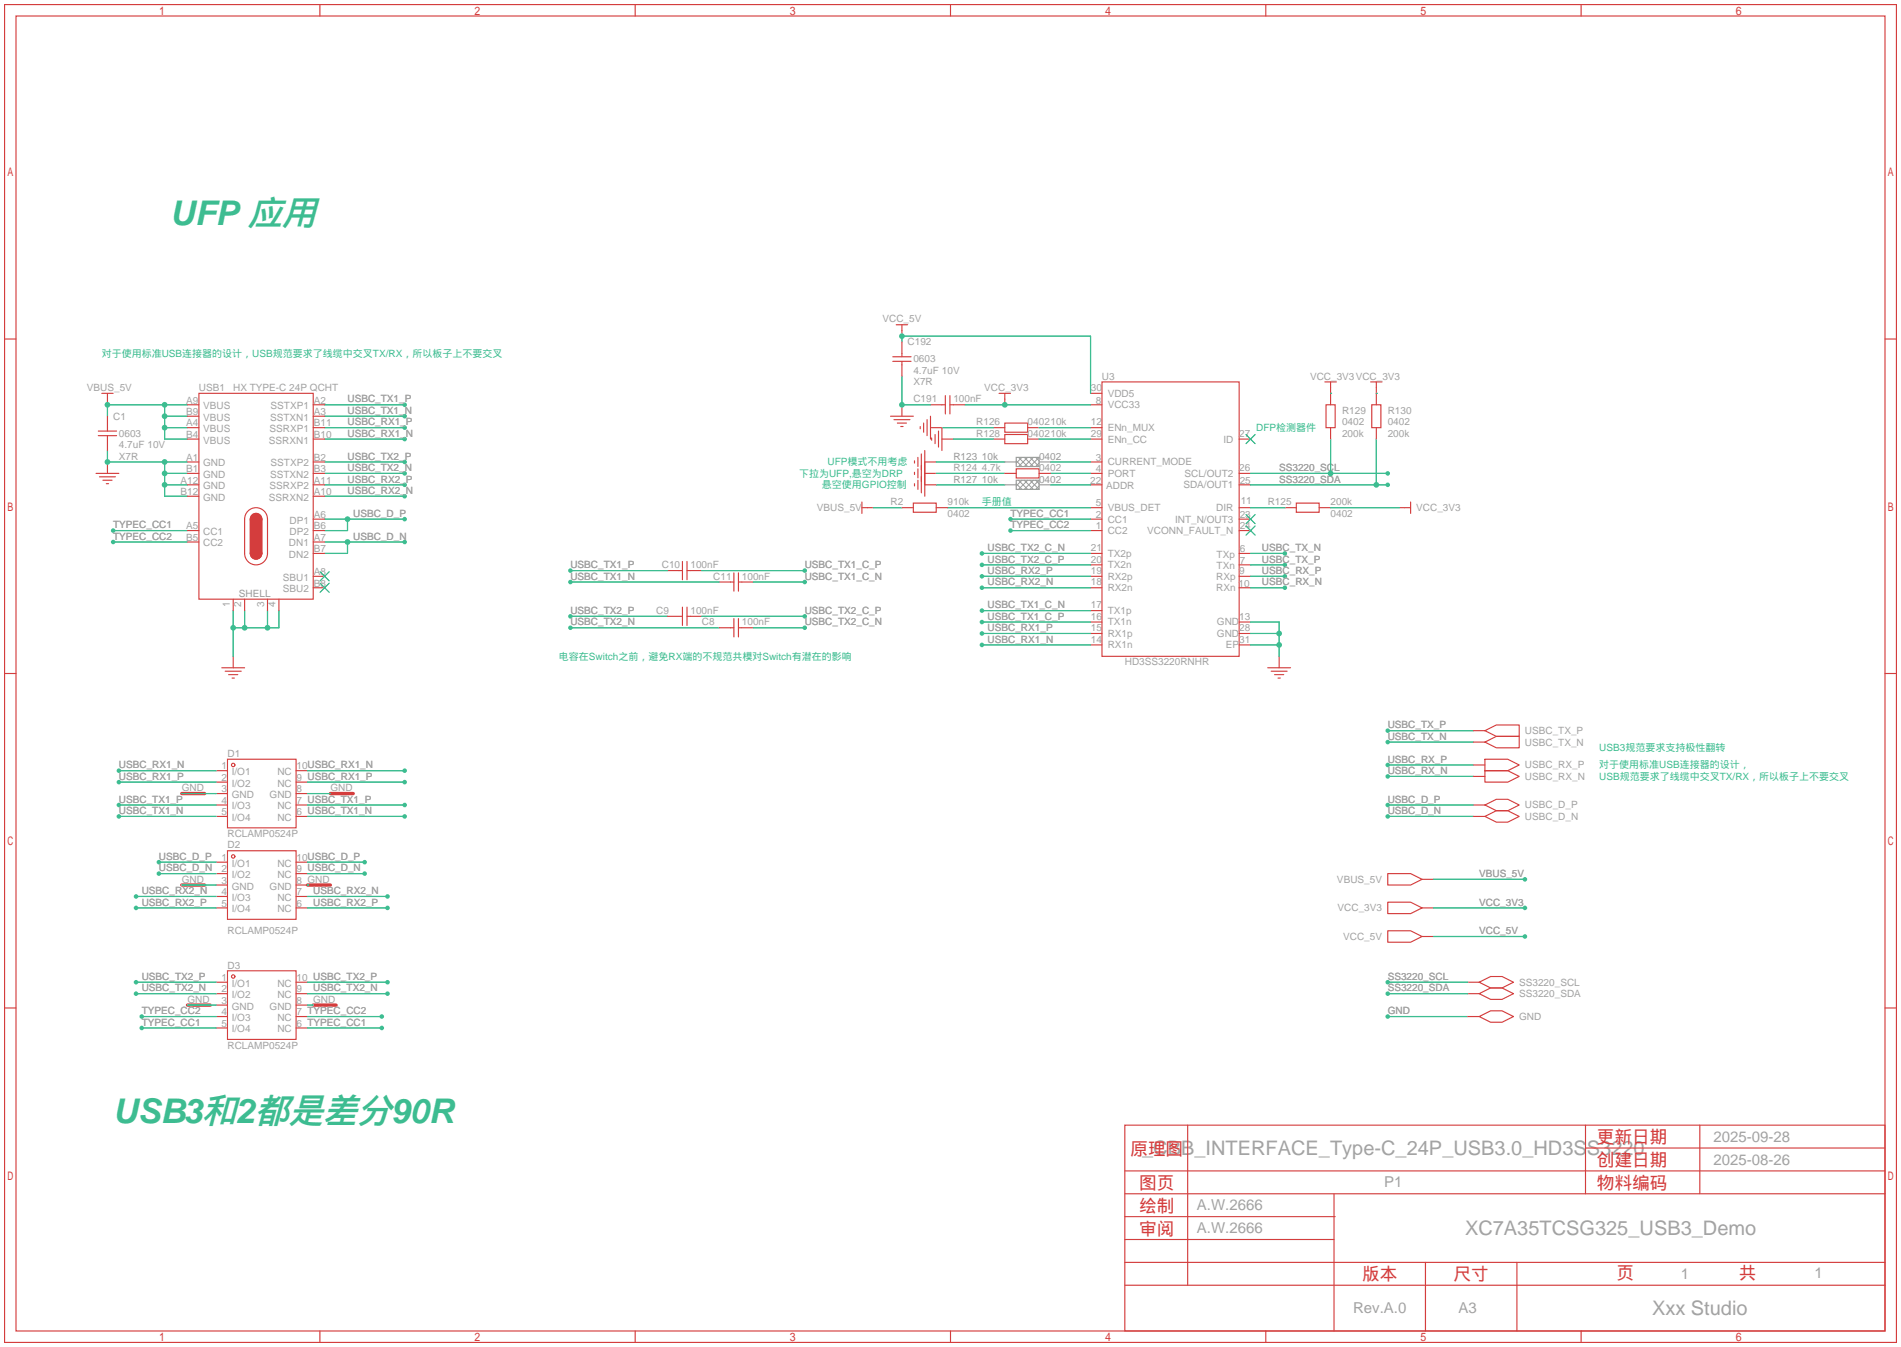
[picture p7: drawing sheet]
<svg xmlns="http://www.w3.org/2000/svg" width="422mm" height="299mm" viewBox="0 0 422 299" stroke-linecap="round" stroke-linejoin="round" font-family="sans-serif">
<defs><g id="words">
<g font-size="7.6" fill="#3dbc91">
<text x="37.8" y="50.1">UFP 应用</text>
<text x="25.1" y="249.5">USB3和2都是差分90R</text>
</g>
<g font-size="4.4" fill="#a2a2a2">
<text x="253.8" y="256.5">_CBB_INTERFACE_Type-C_24P_USB3.0_HD3SS3220</text>
<text x="325.5" y="274.3">XC7A35TCSG325_USB3_Demo</text>
<text x="367.1" y="292.1">Xxx Studio</text>
</g>
<g font-size="3.9" fill="#d43d3d">
<text x="251.2" y="256.5">原理图</text>
<text x="354.8" y="253.9">更新日期</text>
<text x="354.8" y="259">创建日期</text>
<text x="253.1" y="269.2">绘制</text>
<text x="253.1" y="264.1">图页</text>
<text x="354.8" y="264.1">物料编码</text>
<text x="253.1" y="274.3">审阅</text>
<text x="302.7" y="284.4">版本</text>
<text x="323" y="284.4">尺寸</text>
<text x="359.2" y="284.2">页</text>
<text x="386.3" y="284.2">共</text>
</g>
<g font-size="3.3" fill="#a2a2a2">
<text x="380.7" y="253.6">2025-09-28</text>
<text x="307.6" y="263.8">P1</text>
<text x="380.7" y="258.7">2025-08-26</text>
<text x="265.9" y="268.9">A.W.2666</text>
<text x="265.9" y="273.9">A.W.2666</text>
<text x="373.5" y="284.1">1</text>
<text x="403.2" y="283.8">1</text>
<text x="300.6" y="291.7">Rev.A.0</text>
<text x="324.1" y="291.7">A3</text>
</g>
<g font-size="2.2" fill="#a2a2a2">
<text x="196.1" y="71.6">VCC_5V</text>
<text x="201.7" y="76.7">C192</text>
<text x="202.9" y="80.5">0603</text>
<text x="202.9" y="83.1">4.7uF 10V</text>
<text x="19.3" y="86.9">VBUS_5V</text>
<text x="41.4" y="89.6">A9</text>
<text x="44.2" y="86.9">USB1</text>
<text x="51.8" y="86.9">HX TYPE-C 24P QCHT</text>
<text x="69.7" y="89.6">A2</text>
<text x="77.2" y="89.4">USBC_TX1_P</text>
<text x="202.9" y="89.4">C191</text>
<text x="202.9" y="85.6">X7R</text>
<text x="211.8" y="89.4">100nF</text>
<text x="218.7" y="86.9">VCC_3V3</text>
<text x="242.4" y="86.9">30</text>
<text x="243.5" y="89.6">8</text>
<text x="244.9" y="84.3">U3</text>
<text x="246.1" y="88.1">VDD5</text>
<text x="291.1" y="84.3">VCC_3V3VCC_3V3</text>
<text x="25.1" y="93.2">C1</text>
<text x="41.4" y="92.2">B9</text>
<text x="41.4" y="94.7">A4</text>
<text x="45.1" y="93.5">VBUS</text>
<text x="45.1" y="90.9">VBUS</text>
<text x="45.1" y="96">VBUS</text>
<text x="59.9" y="96">SSRXP1</text>
<text x="60" y="93.5">SSTXN1</text>
<text x="60.1" y="90.9">SSTXP1</text>
<text x="69.7" y="94.7">B11</text>
<text x="69.7" y="92.2">A3</text>
<text x="77.2" y="91.9">USBC_TX1_N</text>
<text x="77.2" y="94.5">USBC_RX1_P</text>
<text x="216.9" y="94.5">R126</text>
<text x="228.3" y="94.5">040210k</text>
<text x="242.4" y="94.5">12</text>
<text x="246.1" y="90.7">VCC33</text>
<text x="246.1" y="95.8">ENn_MUX</text>
<text x="298.2" y="94.5">0402</text>
<text x="298.2" y="91.9">R129</text>
<text x="308.4" y="94.5">0402</text>
<text x="308.4" y="91.9">R130</text>
<text x="26.4" y="97">0603</text>
<text x="26.4" y="99.6">4.7uF 10V</text>
<text x="41.4" y="97.3">B4</text>
<text x="45.1" y="98.5">VBUS</text>
<text x="59.8" y="98.5">SSRXN1</text>
<text x="69.7" y="97.3">B10</text>
<text x="77.2" y="97">USBC_RX1_N</text>
<text x="216.9" y="97">R128</text>
<text x="228.3" y="97">040210k</text>
<text x="242.4" y="97">29</text>
<text x="246.1" y="98.3">ENn_CC</text>
<text x="271.8" y="98.3">ID</text>
<text x="275.3" y="97">27</text>
<text x="298.2" y="97">200k</text>
<text x="308.4" y="97">200k</text>
<text x="26.4" y="102.1">X7R</text>
<text x="40.1" y="107.4">A12</text>
<text x="41.4" y="104.9">B1</text>
<text x="41.4" y="102.3">A1</text>
<text x="45.1" y="106.2">GND</text>
<text x="45.1" y="103.6">GND</text>
<text x="60" y="106.2">SSTXN2</text>
<text x="60.1" y="103.6">SSTXP2</text>
<text x="69.7" y="104.9">B3</text>
<text x="69.7" y="102.3">B2</text>
<text x="69.7" y="107.4">A11</text>
<text x="77.2" y="102.1">USBC_TX2_P</text>
<text x="77.2" y="104.6">USBC_TX2_N</text>
<text x="77.2" y="107.2">USBC_RX2_P</text>
<text x="211.8" y="104.6">R124</text>
<text x="218.2" y="104.6">4.7k</text>
<text x="230.9" y="104.6">0402</text>
<text x="242.3" y="107.4">22</text>
<text x="243.5" y="102.3">3</text>
<text x="243.5" y="104.9">4</text>
<text x="246.1" y="103.4">CURRENT_MODE</text>
<text x="246.1" y="105.9">PORT</text>
<text x="263.2" y="105.9">SCL/OUT2</text>
<text x="275.3" y="104.6">26</text>
<text x="275.5" y="107.4">25</text>
<text x="284.2" y="104.6">SS3220_SCL</text>
<text x="284.2" y="107.2">SS3220_SDA</text>
<text x="40.1" y="110">B12</text>
<text x="45.1" y="111.2">GND</text>
<text x="45.1" y="108.7">GND</text>
<text x="59.8" y="111.2">SSRXN2</text>
<text x="59.9" y="108.7">SSRXP2</text>
<text x="69.7" y="110">A10</text>
<text x="77.2" y="109.7">USBC_RX2_N</text>
<text x="181.5" y="113.5">VBUS_5V</text>
<text x="197.9" y="112.3">R2</text>
<text x="210.6" y="112.3">910k</text>
<text x="243.5" y="112.5">5</text>
<text x="245.8" y="108.7">ADDR</text>
<text x="246.1" y="113.5">VBUS_DET</text>
<text x="262.9" y="108.5">SDA/OUT1</text>
<text x="270.2" y="113.5">DIR</text>
<text x="275.7" y="112">11</text>
<text x="281.7" y="112.3">R125</text>
<text x="295.7" y="112.3">200k</text>
<text x="314.7" y="113.5">VCC_3V3</text>
<text x="25.1" y="117.3">TYPEC_CC1</text>
<text x="25.1" y="119.9">TYPEC_CC2</text>
<text x="41.4" y="117.6">A5</text>
<text x="45.1" y="118.9">CC1</text>
<text x="64.3" y="118.9">DP2</text>
<text x="64.3" y="116.3">DP1</text>
<text x="69.7" y="117.6">B6</text>
<text x="69.7" y="115">A6</text>
<text x="78.5" y="114.8">USBC_D_P</text>
<text x="78.5" y="119.9">USBC_D_N</text>
<text x="210.6" y="114.8">0402</text>
<text x="224.5" y="114.8">TYPEC_CC1</text>
<text x="224.5" y="117.3">TYPEC_CC2</text>
<text x="243.5" y="117.6">1</text>
<text x="243.5" y="115">2</text>
<text x="246.1" y="118.6">CC2</text>
<text x="246.1" y="116.1">CC1</text>
<text x="254.9" y="118.6">VCONN_FAULT_N</text>
<text x="261.1" y="116.1">INT_N/OUT3</text>
<text x="275.5" y="115">23</text>
<text x="275.5" y="117.6">24</text>
<text x="295.7" y="114.8">0402</text>
<text x="41.4" y="120.1">B5</text>
<text x="45.1" y="121.4">CC2</text>
<text x="64.2" y="123.9">DN2</text>
<text x="64.2" y="121.4">DN1</text>
<text x="69.7" y="122.7">B7</text>
<text x="69.7" y="120.1">A7</text>
<text x="219.5" y="122.4">USBC_TX2_C_N</text>
<text x="219.5" y="125">USBC_TX2_C_P</text>
<text x="242.4" y="125">20</text>
<text x="242.4" y="122.4">21</text>
<text x="246.1" y="123.7">TX2p</text>
<text x="270.3" y="123.9">TXp</text>
<text x="275.5" y="122.7">6</text>
<text x="275.5" y="125.2">7</text>
<text x="280.4" y="125">USBC_TX_P</text>
<text x="280.4" y="122.4">USBC_TX_N</text>
<text x="62.9" y="131.6">SBU2</text>
<text x="62.9" y="129">SBU1</text>
<text x="69.7" y="130.3">B8</text>
<text x="69.7" y="127.7">A8</text>
<text x="126.7" y="126.2">USBC_TX1_P</text>
<text x="126.7" y="128.8">USBC_TX1_N</text>
<text x="147.1" y="126.2">C10</text>
<text x="153.4" y="126.2">100nF</text>
<text x="158.5" y="128.8">C11</text>
<text x="164.8" y="128.8">100nF</text>
<text x="178.8" y="126.2">USBC_TX1_C_P</text>
<text x="178.8" y="128.8">USBC_TX1_C_N</text>
<text x="219.5" y="127.5">USBC_RX2_P</text>
<text x="219.5" y="130">USBC_RX2_N</text>
<text x="242.4" y="130">18</text>
<text x="242.4" y="127.5">19</text>
<text x="246.1" y="131.3">RX2n</text>
<text x="246.1" y="128.8">RX2p</text>
<text x="246.1" y="126.2">TX2n</text>
<text x="270.3" y="128.8">RXp</text>
<text x="270.3" y="131.3">RXn</text>
<text x="270.3" y="126.5">TXn</text>
<text x="275.2" y="130.3">10</text>
<text x="275.3" y="127.5">9</text>
<text x="280.4" y="127.5">USBC_RX_P</text>
<text x="280.4" y="130">USBC_RX_N</text>
<text x="51.1" y="134.8" transform="rotate(-90 51.1 134.8)">1</text>
<text x="53.6" y="134.8" transform="rotate(-90 53.6 134.8)">2</text>
<text x="58.7" y="134.8" transform="rotate(-90 58.7 134.8)">3</text>
<text x="61.2" y="134.8" transform="rotate(-90 61.2 134.8)">4</text>
<text x="126.7" y="136.4">USBC_TX2_P</text>
<text x="145.8" y="136.4">C9</text>
<text x="153.4" y="136.4">100nF</text>
<text x="178.8" y="136.4">USBC_TX2_C_P</text>
<text x="219.5" y="135.1">USBC_TX1_C_N</text>
<text x="219.5" y="137.7">USBC_TX1_C_P</text>
<text x="242.4" y="137.7">16</text>
<text x="242.4" y="135.1">17</text>
<text x="246.1" y="136.4">TX1p</text>
<text x="275.3" y="137.7">13</text>
<text x="126.7" y="138.9">USBC_TX2_N</text>
<text x="156" y="138.9">C8</text>
<text x="164.8" y="138.9">100nF</text>
<text x="178.8" y="138.9">USBC_TX2_C_N</text>
<text x="219.5" y="140.2">USBC_RX1_P</text>
<text x="219.5" y="142.7">USBC_RX1_N</text>
<text x="242.4" y="142.7">14</text>
<text x="242.4" y="140.2">15</text>
<text x="246.1" y="141.5">RX1p</text>
<text x="246.1" y="138.9">TX1n</text>
<text x="270.4" y="138.9">GND</text>
<text x="270.4" y="141.5">GND</text>
<text x="275.3" y="140.2">28</text>
<text x="275.3" y="142.7">31</text>
<text x="246.1" y="144">RX1n</text>
<text x="249.9" y="147.8">HD3SS3220RNHR</text>
<text x="272.4" y="144">EP</text>
<text x="308.4" y="161.8">USBC_TX_P</text>
<text x="308.4" y="164.3">USBC_TX_N</text>
<text x="338.8" y="163.1">USBC_TX_P</text>
<text x="338.8" y="165.6">USBC_TX_N</text>
<text x="26.4" y="170.7">USBC_RX1_N</text>
<text x="26.4" y="173.2">USBC_RX1_P</text>
<text x="49.2" y="170.9">1</text>
<text x="49.2" y="173.5">2</text>
<text x="50.5" y="168.1">D1</text>
<text x="51.5" y="172.2">I/O1</text>
<text x="61.6" y="172.2">NC</text>
<text x="65.9" y="173.5">9 USBC_RX1_P</text>
<text x="65.9" y="170.9">10USBC_RX1_N</text>
<text x="308.4" y="169.4">USBC_RX_P</text>
<text x="308.4" y="172">USBC_RX_N</text>
<text x="338.8" y="170.7">USBC_RX_P</text>
<text x="338.8" y="173.2">USBC_RX_N</text>
<text x="26.4" y="178.3">USBC_TX1_P</text>
<text x="40.4" y="175.8">GND</text>
<text x="49.2" y="176">3</text>
<text x="49.2" y="178.5">4</text>
<text x="51.5" y="174.7">I/O2</text>
<text x="51.5" y="177.3">GND</text>
<text x="51.5" y="179.8">I/O3</text>
<text x="59.9" y="177.3">GND</text>
<text x="61.6" y="179.8">NC</text>
<text x="61.6" y="174.7">NC</text>
<text x="65.9" y="178.5">7 USBC_TX1_P</text>
<text x="65.9" y="176">8</text>
<text x="73.4" y="175.8">GND</text>
<text x="308.4" y="178.3">USBC_D_P</text>
<text x="338.8" y="179.6">USBC_D_P</text>
<text x="26.4" y="180.8">USBC_TX1_N</text>
<text x="49.2" y="181.1">5</text>
<text x="50.5" y="185.9">RCLAMP0524P</text>
<text x="51.5" y="182.4">I/O4</text>
<text x="61.6" y="182.4">NC</text>
<text x="65.9" y="181.1">6 USBC_TX1_N</text>
<text x="308.4" y="180.8">USBC_D_N</text>
<text x="338.8" y="182.1">USBC_D_N</text>
<text x="35.3" y="191">USBC_D_P</text>
<text x="49.2" y="191.2">1</text>
<text x="50.5" y="188.5">D2</text>
<text x="65.9" y="191.2">10USBC_D_P</text>
<text x="35.3" y="193.5">USBC_D_N</text>
<text x="40.4" y="196.1">GND</text>
<text x="49.2" y="193.8">2</text>
<text x="49.2" y="196.3">3</text>
<text x="51.5" y="192.5">I/O1</text>
<text x="51.5" y="195.1">I/O2</text>
<text x="51.5" y="197.6">GND</text>
<text x="59.9" y="197.6">GND</text>
<text x="61.6" y="195.1">NC</text>
<text x="61.6" y="192.5">NC</text>
<text x="65.9" y="196.3">8 GND</text>
<text x="65.9" y="193.8">9 USBC_D_N</text>
<text x="297.1" y="196.1">VBUS_5V</text>
<text x="328.7" y="194.8">VBUS_5V</text>
<text x="31.5" y="201.2">USBC_RX2_P</text>
<text x="31.5" y="198.6">USBC_RX2_N</text>
<text x="49.2" y="198.9">4</text>
<text x="49.2" y="201.4">5</text>
<text x="51.5" y="200.1">I/O3</text>
<text x="51.5" y="202.7">I/O4</text>
<text x="61.6" y="202.7">NC</text>
<text x="61.6" y="200.1">NC</text>
<text x="65.9" y="201.4">6</text>
<text x="65.9" y="198.9">7</text>
<text x="69.6" y="201.2">USBC_RX2_P</text>
<text x="69.6" y="198.6">USBC_RX2_N</text>
<text x="297.2" y="202.4">VCC_3V3</text>
<text x="328.7" y="201.2">VCC_3V3</text>
<text x="50.5" y="207.5">RCLAMP0524P</text>
<text x="298.4" y="208.8">VCC_5V</text>
<text x="328.7" y="207.5">VCC_5V</text>
<text x="50.5" y="215.1">D3</text>
<text x="31.5" y="220.2">USBC_TX2_N</text>
<text x="31.5" y="217.7">USBC_TX2_P</text>
<text x="49.2" y="217.9">1</text>
<text x="49.2" y="220.5">2</text>
<text x="51.5" y="219.2">I/O1</text>
<text x="51.5" y="221.7">I/O2</text>
<text x="61.6" y="221.7">NC</text>
<text x="61.6" y="219.2">NC</text>
<text x="65.9" y="220.5">9</text>
<text x="65.9" y="217.9">10 USBC_TX2_P</text>
<text x="69.6" y="220.2">USBC_TX2_N</text>
<text x="308.4" y="217.7">SS3220_SCL</text>
<text x="308.4" y="220.2">SS3220_SDA</text>
<text x="337.6" y="218.9">SS3220_SCL</text>
<text x="337.6" y="221.5">SS3220_SDA</text>
<text x="31.5" y="225.3">TYPEC_CC2</text>
<text x="31.5" y="227.8">TYPEC_CC1</text>
<text x="41.7" y="222.8">GND</text>
<text x="49.2" y="223">3</text>
<text x="49.2" y="225.5">4</text>
<text x="51.5" y="224.3">GND</text>
<text x="51.5" y="226.8">I/O3</text>
<text x="59.9" y="224.3">GND</text>
<text x="61.6" y="226.8">NC</text>
<text x="65.9" y="225.5">7 TYPEC_CC2</text>
<text x="65.9" y="223">8</text>
<text x="69.6" y="222.8">GND</text>
<text x="308.4" y="225.3">GND</text>
<text x="337.6" y="226.6">GND</text>
<text x="49.2" y="228.1">5</text>
<text x="50.5" y="232.9">RCLAMP0524P</text>
<text x="51.5" y="229.3">I/O4</text>
<text x="61.6" y="229.3">NC</text>
<text x="65.9" y="228.1">6 TYPEC_CC1</text>
</g>
<g font-size="2.2" fill="#3dbc91">
<text x="22.6" y="79.2">对于使用标准USB连接器的设计，USB规范要求了线缆中交叉TX/RX，所以板子上不要交叉</text>
<text x="279.1" y="95.8">DFP检测器件</text>
<text x="177.5" y="105.9">下拉为UFP,悬空为DRP</text>
<text x="183.9" y="103.4">UFP模式不用考虑</text>
<text x="182.6" y="108.5">悬空使用GPIO控制</text>
<text x="218.2" y="112.3">手册值</text>
<text x="124.2" y="146.6">电容在Switch之前，避免RX端的不规范共模对Switch有潜在的影响</text>
<text x="355.3" y="166.9">USB3规范要求支持极性翻转</text>
<text x="355.3" y="170.7">对于使用标准USB连接器的设计，</text>
<text x="355.3" y="173.2">USB规范要求了线缆中交叉TX/RX，所以板子上不要交叉</text>
</g>
<g font-size="2.2" fill="#999">
<text x="211.8" y="102.1">R123</text>
<text x="211.8" y="107.2">R127</text>
<text x="218.2" y="102.1">10k</text>
<text x="218.2" y="107.2">10k</text>
<text x="230.9" y="102.1">0402</text>
<text x="230.9" y="107.2">0402</text>
<text x="53.1" y="132.6">SHELL</text>
</g>
</g></defs>
<g fill="#3dbd91">
<circle cx="25.1" cy="117.9" r=".51"/>
<circle cx="25.1" cy="120.4" r=".51"/>
<circle cx="89.9" cy="89.9" r=".51"/>
<circle cx="89.9" cy="92.5" r=".51"/>
<circle cx="89.9" cy="95" r=".51"/>
<circle cx="89.9" cy="97.5" r=".51"/>
<circle cx="89.9" cy="102.6" r=".51"/>
<circle cx="89.9" cy="105.2" r=".51"/>
<circle cx="89.9" cy="107.7" r=".51"/>
<circle cx="89.9" cy="110.2" r=".51"/>
<circle cx="89.9" cy="115.3" r=".51"/>
<circle cx="89.9" cy="120.4" r=".51"/>
<circle cx="218.2" cy="122.9" r=".51"/>
<circle cx="218.2" cy="125.5" r=".51"/>
<circle cx="218.2" cy="128" r=".51"/>
<circle cx="218.2" cy="130.6" r=".51"/>
<circle cx="218.2" cy="135.6" r=".51"/>
<circle cx="218.2" cy="138.2" r=".51"/>
<circle cx="218.2" cy="140.7" r=".51"/>
<circle cx="218.2" cy="143.3" r=".51"/>
<circle cx="285.5" cy="125.5" r=".51"/>
<circle cx="285.5" cy="122.9" r=".51"/>
<circle cx="285.5" cy="128" r=".51"/>
<circle cx="285.5" cy="130.6" r=".51"/>
<circle cx="26.4" cy="171.2" r=".51"/>
<circle cx="26.4" cy="173.7" r=".51"/>
<circle cx="26.4" cy="178.8" r=".51"/>
<circle cx="26.4" cy="181.4" r=".51"/>
<circle cx="35.3" cy="191.5" r=".51"/>
<circle cx="35.3" cy="194.1" r=".51"/>
<circle cx="81" cy="191.5" r=".51"/>
<circle cx="81" cy="194.1" r=".51"/>
<circle cx="89.9" cy="171.2" r=".51"/>
<circle cx="89.9" cy="173.7" r=".51"/>
<circle cx="89.9" cy="178.8" r=".51"/>
<circle cx="89.9" cy="181.4" r=".51"/>
<circle cx="30.2" cy="220.7" r=".51"/>
<circle cx="30.2" cy="218.2" r=".51"/>
<circle cx="30.2" cy="201.7" r=".51"/>
<circle cx="30.2" cy="199.1" r=".51"/>
<circle cx="86.1" cy="220.7" r=".51"/>
<circle cx="86.1" cy="218.2" r=".51"/>
<circle cx="86.1" cy="201.7" r=".51"/>
<circle cx="86.1" cy="199.1" r=".51"/>
<circle cx="308.4" cy="164.8" r=".51"/>
<circle cx="308.4" cy="162.3" r=".51"/>
<circle cx="224.5" cy="115.3" r=".51"/>
<circle cx="224.5" cy="117.9" r=".51"/>
<circle cx="308.4" cy="178.8" r=".51"/>
<circle cx="308.4" cy="181.4" r=".51"/>
<circle cx="308.4" cy="105.2" r=".51"/>
<circle cx="308.4" cy="107.7" r=".51"/>
<circle cx="308.4" cy="169.9" r=".51"/>
<circle cx="308.4" cy="172.5" r=".51"/>
<circle cx="126.7" cy="126.7" r=".51"/>
<circle cx="126.7" cy="129.3" r=".51"/>
<circle cx="178.8" cy="126.7" r=".51"/>
<circle cx="126.7" cy="136.9" r=".51"/>
<circle cx="126.7" cy="139.4" r=".51"/>
<circle cx="178.8" cy="129.3" r=".51"/>
<circle cx="178.8" cy="139.4" r=".51"/>
<circle cx="178.8" cy="136.9" r=".51"/>
<circle cx="31.5" cy="225.8" r=".51"/>
<circle cx="31.5" cy="228.3" r=".51"/>
<circle cx="84.8" cy="228.3" r=".51"/>
<circle cx="84.8" cy="225.8" r=".51"/>
<circle cx="338.8" cy="195.3" r=".51"/>
<circle cx="338.8" cy="201.7" r=".51"/>
<circle cx="338.8" cy="208" r=".51"/>
<circle cx="308.4" cy="218.2" r=".51"/>
<circle cx="308.4" cy="220.7" r=".51"/>
<circle cx="308.4" cy="225.8" r=".51"/>
</g>
<g fill="none" stroke="#d43d3d" stroke-width=".25">
<path d="M1 1h420.4v297.2h-420.4zM3.6 3.6h415.2v292.1h-415.2zM71.1 1v2.6M141.1 1v2.6M211.2 1v2.6M281.3 1v2.6M351.3 1v2.6M1 75.3h2.6M198.4 79.2h4M199.1 72.1h2.6M200.4 72.1v2.6M200.4 75.9v3.3"/>
<path d="M418.8 75.3h2.6M21.8 96.8h4.1M21.8 95.8h4.1M22.6 87.4h2.5M23.9 87.4v2.5M23.9 92.5v3.3M23.9 96.8v3.3M41.7 89.9h2.5M41.7 95h2.5M41.7 97.5h2.5M41.7 92.5h2.5M44.2 87.4h25.4v45.7h-25.4z"/>
<path d="M69.6 89.9h2.5M69.6 95h2.5M69.6 97.5h2.5M69.6 92.5h2.5M197.9 92.5h5M198.4 80.3h4M198.6 93.2h3.6M199.4 94h2M200.2 94.7h.5M200.4 80.3v3.3M200.4 89.9v2.6M204.5 94.7v.5"/>
<path d="M205.2 94v2M206 93.2v3.6M206.8 89.9h3.3M206.8 95h2.5v5.1M206.8 92.5v5M207 97.3v.5M207.8 96.5v2.1M208.5 95.8v3.5M209.3 97.5h2.5M210.1 87.9v4M211.1 89.9h3.3M211.1 87.9v4"/>
<path d="M220.7 95h2.6M220.7 97.5h2.6M222 87.4h2.5M223.3 94h5v2h-5zM223.3 96.5h5v2.1h-5zM223.3 87.4v2.5M228.3 95h2.6M228.3 97.5h2.6M242.3 89.9h2.6M242.3 95h2.6M242.3 97.5h2.6M242.3 87.4h2.6"/>
<path d="M244.9 84.8h30.4v61h-30.4zM275.3 97.5h2.6M294.4 84.8h2.5M294.6 89.9h2.1v5.1h-2.1zM295.7 84.8v5.1M295.7 95v2.5M304.5 84.8h2.6M304.8 89.9h2v5.1h-2zM305.8 84.8v5.1M305.8 95v2.5M21.3 105.2h5.1M22.1 105.9h3.6"/>
<path d="M22.9 106.7h2M23.6 107.4h.5M23.9 102.6v2.6M41.7 117.9h2.5M41.7 102.6h2.5M41.7 105.2h2.5M41.7 107.7h2.5M41.7 110.2h2.5M54.9 113.7a2.54 2.54 0 0 1 2.8-.8 2.54 2.54 0 0 1 1.7 2.4v7.6a2.54 2.54 0 0 1-2.5 2.6 2.54 2.54 0 0 1-2.5-2.6v-7.6v-.6zM55.9 114.6a1.27 1.27 0 0 1 1.4-.5 1.27 1.27 0 0 1 .9 1.2v7.6a1.27 1.27 0 0 1-1.3 1.3 1.27 1.27 0 0 1-1.3-1.3v-7.6zM69.6 117.9h2.5M69.6 115.3h2.5"/>
<path d="M69.6 102.6h2.5M69.6 105.2h2.5M69.6 107.7h2.5M69.6 110.2h2.5M191.5 112.8h2.6M191.5 111.5v2.5M200.4 112.8h2.5M202.9 111.8h5.1v2h-5.1zM203.2 102.4v.5M203.2 104.9v.5M203.2 107.4v.6M204 101.6v2"/>
<path d="M204 104.1v2.1M204 106.7v2M204.7 100.8v8.7M205.5 102.6h2.5M205.5 105.2h2.5M205.5 107.7h2.5M205.5 100.1v10.1M208 112.8h2.6M223.3 105.2h2.5M225.8 104.1h5.1v2.1h-5.1zM230.9 105.2h2.5M242.3 117.9h2.6"/>
<path d="M242.3 115.3h2.6M242.3 102.6h2.6M242.3 105.2h2.6M242.3 112.8h2.6M242.3 107.7h2.6M275.3 117.9h2.6M275.3 115.3h2.6M275.3 105.2h2.6M275.3 112.8h2.6M275.3 107.7h2.6M285.5 112.8h2.5M288 111.8h5.1v2h-5.1z"/>
<path d="M293.1 112.8h2.6M310.9 112.8h2.5M313.4 111.5v2.5M41.7 120.4h2.5M51.8 133.1v2.5M54.4 133.1v2.5M59.4 133.1v2.5M62 133.1v2.5M69.6 122.9h2.5M69.6 128h2.5M69.6 130.6h2.5M69.6 120.4h2.5"/>
<path d="M148.3 126.7h3.3M148.3 136.9h3.3M151.6 124.7v4.1M151.6 134.9v4M152.7 126.7h3.3M152.7 124.7v4.1M152.7 134.9v4M152.7 136.9h3.3M159.8 129.3h3.3M159.8 139.4h3.3M163.1 127.3v4M163.1 137.4v4.1"/>
<path d="M164.1 129.3h3.3M164.1 127.3v4M164.1 137.4v4.1M164.1 139.4h3.3M242.3 122.9h2.6M242.3 125.5h2.6M242.3 128h2.6M242.3 130.6h2.6M242.3 138.2h2.6M242.3 135.6h2.6M275.3 122.9h2.6M275.3 125.5h2.6"/>
<path d="M275.3 128h2.6M275.3 130.6h2.6M275.3 138.2h2.6M1 149.6h2.6M49.3 148.3h5.1M50 149.1h3.6M50.8 149.9h2M51.6 150.6h.5M51.8 145.8v2.5M242.3 143.3h2.6M242.3 140.7h2.6M275.3 143.3h2.6"/>
<path d="M275.3 140.7h2.6M281.7 148.3h5.1M282.4 149.1h3.6M283.2 149.9h2M284 150.6h.5M284.2 145.8v2.5M418.8 149.6h2.6M40.4 176.3h.2M48 171.2h2.5M48 173.7h2.5M48 176.3h2.5M48 178.8h2.5"/>
<path d="M50.5 168.7h15.3v15.2h-15.3zM65.8 171.2h2.5M65.8 173.7h2.5M65.8 176.3h2.5M65.8 178.8h2.5M73.4 176.3h.3M327.4 178.8h2.5M327.4 162.3h2.5M327.4 164.8h2.5M327.4 169.9h2.5M327.4 172.5h2.5M329.9 162.3l2.6-1.3h5.1v2.6h-5.1z"/>
<path d="M329.9 164.8l2.6-1.2h5.1v2.5h-5.1zM329.9 168.7h5.1l2.6 1.2-2.6 1.3h-5.1zM329.9 171.2h5.1l2.6 1.3-2.6 1.2h-5.1zM329.9 178.8l2.6-1.3h2.5l2.6 1.3-2.6 1.3h-2.5zM40.4 196.6h.2M48 181.4h2.5M48 191.5h2.5M48 194.1h2.5M48 196.6h2.5M48 199.1h2.5M50.5 189h15.3v15.2h-15.3zM65.8 181.4h2.5"/>
<path d="M65.8 191.5h2.5M65.8 194.1h2.5M65.8 196.6h2.8M65.8 199.1h2.5M308.4 194.1h5l2.6 1.2-2.6 1.3h-5zM316 195.3h2.5M327.4 181.4h2.5M329.9 181.4l2.6-1.3h2.5l2.6 1.3-2.6 1.2h-2.5zM48 201.7h2.5M48 218.2h2.5M50.5 215.6h15.3v15.3h-15.3zM65.8 201.7h2.5"/>
<path d="M65.8 218.2h2.5M308.4 200.4h5l2.6 1.3-2.6 1.2h-5zM308.4 206.8h5l2.6 1.2-2.6 1.3h-5zM316 201.7h2.5M316 208h2.5M326.1 218.2h2.6M328.7 218.2l2.5-1.3h2.6l2.5 1.3-2.5 1.3h-2.6zM1 223.9h2.6M41.7 223.3h.2M48 220.7h2.5M48 223.3h2.5M48 225.8h2.5"/>
<path d="M48 228.3h2.5M65.8 220.7h2.5M65.8 223.3h2.5M65.8 225.8h2.5M65.8 228.3h2.5M69.6 223.3h.2M326.1 220.7h2.6M326.1 225.8h2.6M328.7 220.7l2.5-1.2h2.6l2.5 1.2-2.5 1.3h-2.6zM328.7 225.8l2.5-1.3h2.6l2.5 1.3-2.5 1.3h-2.6zM418.8 223.9h2.6M249.9 249.9h168.9v45.8h-168.9z"/>
<path d="M263.9 249.9v35.6M352.3 249.9v15.3M352.3 255h66.5M377.7 249.9v15.3M249.9 270.3h46.8M249.9 275.3h46.5M249.9 260.1h168.9M249.9 265.2h168.9M296.4 265.2v30.5M71.1 295.7v2.5M141.1 295.7v2.5M211.2 295.7v2.5"/>
<path d="M249.9 285.5h168.9M249.9 280.4h168.9M281.3 295.7v2.5M316.7 280.4v15.3M337.1 280.4v15.3M351.3 295.7v2.5"/>
<circle cx="51.8" cy="169.9" r=".38"/>
<circle cx="51.8" cy="190.2" r=".38"/>
<circle cx="51.8" cy="216.9" r=".38"/>
</g>
<g fill="none" stroke="#3dbd91" stroke-width=".25">
<path d="M200.4 75.9v-1.2h41.9v12.7M36.6 89.9v7.6h5.1M36.6 92.5h5.1M36.6 95h5.1M41.7 89.9h-17.8v2.6M72.1 89.9h17.8M72.1 92.5h17.8M72.1 95h17.8M72.1 97.5h17.8M200.4 83.6v6.3h6.4M209.3 95h11.4M211.8 97.5h8.9"/>
<path d="M214.4 89.9h27.9M230.9 95h11.4M230.9 97.5h11.4M295.7 87.4h.1M295.7 97.5v7.7M305.8 87.4h.1M305.8 97.5v10.2M23.9 100.1v2.5h17.8M25.1 117.9h16.6M36.6 102.6v7.6h5.1M36.6 107.7h5.1M36.6 105.2h5.1"/>
<path d="M72.1 110.2h17.8M72.1 107.7h17.8M72.1 105.2h17.8M72.1 102.6h17.8M72.1 115.3h17.8M77.2 115.3v2.6h-5.1M194.1 112.8h6.3M208 107.7h15.3M208 105.2h15.3M208 102.6h15.3M210.6 112.8h31.7M224.5 117.9h17.8"/>
<path d="M224.5 115.3h17.8M233.4 107.7h8.9M233.4 105.2h8.9M233.4 102.6h8.9M277.9 107.7h30.5M277.9 105.2h30.5M277.9 112.8h7.6M295.7 112.8h15.2M25.1 120.4h16.6M51.8 135.6v10.2M54.4 135.6v3.8M59.4 135.6v3.8"/>
<path d="M62 135.6v3.8h-10.2M72.1 120.4h17.8M77.2 120.4v2.5h-5.1M126.7 139.4h33.1M126.7 126.7h21.6M126.7 129.3h33.1M126.7 136.9h21.6M156 126.7h22.8M156 136.9h22.8M167.4 139.4h11.4M167.4 129.3h11.4M218.2 122.9h24.1"/>
<path d="M218.2 125.5h24.1M218.2 128h24.1M218.2 130.6h24.1M218.2 135.6h24.1M218.2 138.2h24.1M277.9 122.9h7.6M277.9 125.5h7.6M277.9 128h7.6M277.9 130.6h7.6M277.9 138.2h6.3v7.6M218.2 140.7h24.1M218.2 143.3h24.1"/>
<path d="M277.9 140.7h6.3M277.9 143.3h6.3M26.4 171.2h21.6M26.4 173.7h21.6M26.4 178.8h21.6M40.4 176.3h7.6M68.3 171.2h21.6M68.3 173.7h21.6M68.3 178.8h21.6M68.3 176.3h5.1M308.4 178.8h19M308.4 164.8h19"/>
<path d="M308.4 162.3h19M308.4 169.9h19M308.4 172.5h19M26.4 181.4h21.6M30.2 199.1h17.8M35.3 191.5h12.7M35.3 194.1h12.7M40.4 196.6h7.6M68.3 196.6h.1M68.3 181.4h21.6M68.3 191.5h12.7M68.3 194.1h12.7"/>
<path d="M68.3 199.1h17.8M308.4 181.4h19M318.5 195.3h20.3M30.2 218.2h17.8M30.2 201.7h17.8M68.3 218.2h17.8M68.3 201.7h17.8M308.4 218.2h17.7M318.5 201.7h20.3M318.5 208h20.3M30.2 220.7h17.8M31.5 225.8h16.5"/>
<path d="M31.5 228.3h16.5M41.7 223.3h6.3M68.3 220.7h17.8M68.3 223.3h1.3M68.3 225.8h16.5M68.3 228.3h16.5M308.4 220.7h17.7M308.4 225.8h17.7"/>
</g>
<path d="M276.9 96.5l2 2.1M278.9 96.5l-2 2.1M276.9 114.3l2 2M276.9 116.8l2 2.1M278.9 114.3l-2 2M278.9 116.8l-2 2.1M71.1 129.5l2.1 2.1M71.1 127l2.1 2M73.2 129.5l-2.1 2.1M73.2 127l-2.1 2" fill="none" stroke="#3c3" stroke-width=".25"/>
<path d="M40.4 176.3h5.1M73.4 176.3h5.1M40.4 196.6h5.1M68.3 196.6h5.1M41.7 223.3h5M69.6 223.3h5.1" fill="none" stroke="#d43d3d" stroke-width=".76"/>
<g fill="none" stroke="#999" stroke-width=".22">
<path d="M225.8 102.4l1.3 1.2M225.8 107.4l1.3 1.3M226.3 101.6l2 2M226.3 106.7l2 2M227.1 101.6l-1.3 1.3M227.1 106.7l-1.3 1.3M227.6 101.6l2 2M227.6 106.7l2 2M228.3 101.6l-2 2M228.3 106.7l-2 2M228.9 101.6l2 2M228.9 106.7l2 2"/>
<path d="M229.6 101.6l-2 2M229.6 106.7l-2 2M230.1 106.7l.8 .7M230.1 101.6l.8 .8M230.9 101.6l-2 2M230.9 102.9l-.8 .7M230.9 106.7l-2 2M230.9 108l-.8 .7"/>
</g>
<path d="M223.3 102.6h2.5M223.3 107.7h2.5M225.8 101.6h5.1v2h-5.1zM225.8 106.7h5.1v2h-5.1zM230.9 102.6h2.5M230.9 107.7h2.5" fill="none" stroke="#999" stroke-width=".25"/>
<g fill="#d43d3d" stroke="#d43d3d" stroke-width=".25">
<path d="M55.6 115.3h2.6v7.6h-2.6z"/>
<circle cx="56.9" cy="115.3" r="1.27"/>
<circle cx="56.9" cy="122.9" r="1.27"/>
</g>
<g fill="#3dbd91">
<circle cx="51.8" cy="139.4" r=".63"/>
<circle cx="54.4" cy="139.4" r=".63"/>
<circle cx="59.4" cy="139.4" r=".63"/>
<circle cx="36.6" cy="89.9" r=".63"/>
<circle cx="23.9" cy="89.9" r=".63"/>
<circle cx="36.6" cy="92.5" r=".63"/>
<circle cx="36.6" cy="95" r=".63"/>
<circle cx="36.6" cy="107.7" r=".63"/>
<circle cx="36.6" cy="105.2" r=".63"/>
<circle cx="36.6" cy="102.6" r=".63"/>
<circle cx="23.9" cy="102.6" r=".63"/>
<circle cx="77.2" cy="115.3" r=".63"/>
<circle cx="77.2" cy="120.4" r=".63"/>
<circle cx="284.2" cy="143.3" r=".63"/>
<circle cx="284.2" cy="140.7" r=".63"/>
<circle cx="223.3" cy="89.9" r=".63"/>
<circle cx="200.4" cy="89.9" r=".63"/>
<circle cx="295.7" cy="105.2" r=".63"/>
<circle cx="305.8" cy="107.7" r=".63"/>
<circle cx="200.4" cy="74.7" r=".63"/>
</g>
<use href="#words"/>
</svg>
